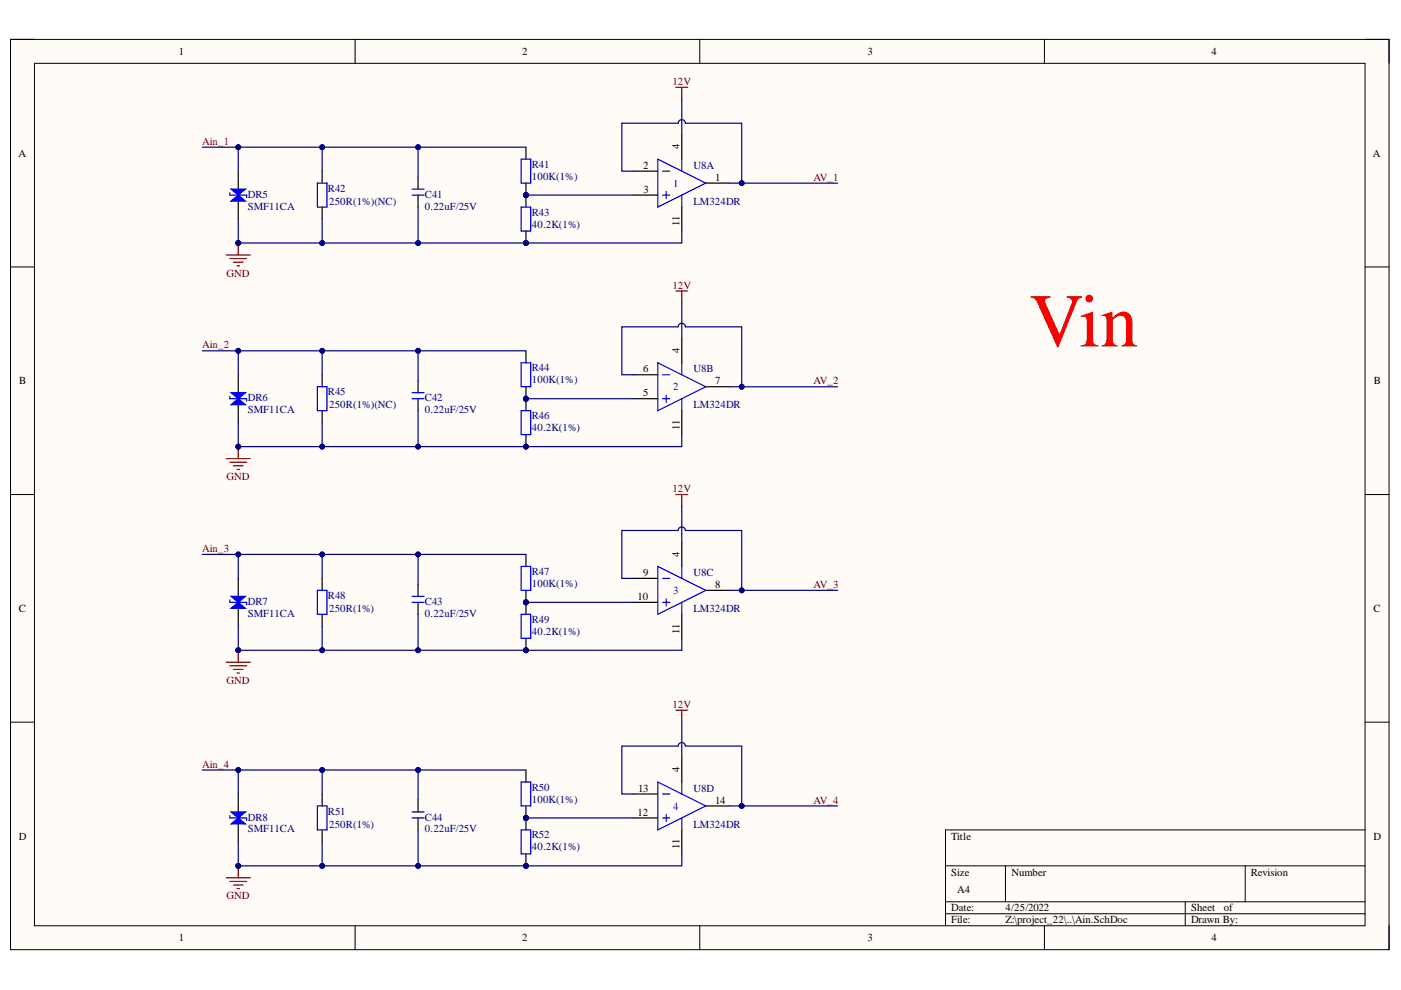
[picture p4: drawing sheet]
<svg xmlns="http://www.w3.org/2000/svg" width="297mm" height="210mm" viewBox="0 0 297 210" stroke-linecap="round" stroke-linejoin="round" font-family="sans-serif">
<defs><g id="words">
<text font-size="16.1" fill="#f00" x="218.3" y="73.5">Vin</text>
<g font-size="2.3">
<text x="37.9" y="11.7">1</text>
<text x="110.7" y="11.7">2</text>
<text x="183.9" y="11.7">3</text>
<text x="256.8" y="11.7">4</text>
<text x="3.9" y="33.3">A</text>
<text x="136.4" y="35.8">2</text>
<text x="144.1" y="31.7" transform="rotate(-90 144.1 31.7)">4</text>
<text x="291.1" y="33.3">A</text>
<text x="136.5" y="40.9">3</text>
<text x="151.6" y="38.4">1</text>
<text x="144.1" y="47.9" transform="rotate(-90 144.1 47.9)">11</text>
<text x="144.1" y="74.9" transform="rotate(-90 144.1 74.9)">4</text>
<text x="4.1" y="81.5">B</text>
<text x="136.4" y="79">6</text>
<text x="151.6" y="81.5">7</text>
<text x="291.3" y="81.5">B</text>
<text x="136.4" y="84">5</text>
<text x="144.1" y="91.1" transform="rotate(-90 144.1 91.1)">11</text>
<text x="144.1" y="118.1" transform="rotate(-90 144.1 118.1)">4</text>
<text x="136.4" y="122.1">9</text>
<text x="151.6" y="124.7">8</text>
<text x="4" y="129.8">C</text>
<text x="135.2" y="127.2">10</text>
<text x="291.2" y="129.8">C</text>
<text x="144.1" y="134.3" transform="rotate(-90 144.1 134.3)">11</text>
<text x="135.3" y="167.9">13</text>
<text x="144.1" y="163.7" transform="rotate(-90 144.1 163.7)">4</text>
<text x="135.2" y="173">12</text>
<text x="151.6" y="170.4">14</text>
<text x="4" y="178">D</text>
<text x="144.1" y="180" transform="rotate(-90 144.1 180)">11</text>
<text x="201.7" y="178">Title</text>
<text x="291.2" y="178">D</text>
<text x="201.7" y="185.6">Size</text>
<text x="214.5" y="185.6">Number</text>
<text x="265.2" y="185.6">Revision</text>
<text x="203" y="189.4">A4</text>
<text x="201.7" y="193.2">Date:</text>
<text x="201.7" y="195.8">File:</text>
<text x="213.2" y="193.2">4/25/2022</text>
<text x="213.2" y="195.8">Z:\project_22\..\Ain.SchDoc</text>
<text x="252.5" y="193.2">Sheet</text>
<text x="252.5" y="195.8">Drawn By:</text>
<text x="259.5" y="193.2">of</text>
<text x="37.9" y="199.6">1</text>
<text x="110.7" y="199.6">2</text>
<text x="183.9" y="199.6">3</text>
<text x="256.8" y="199.6">4</text>
</g>
<g font-size="2.3" fill="#800000">
<text x="142.5" y="18">12V</text>
<text x="42.9" y="30.8">Ain_1</text>
<text x="172.5" y="38.4">AV_1</text>
<text x="48.1" y="58.7">GND</text>
<text x="142.5" y="61.2">12V</text>
<text x="42.9" y="73.9">Ain_2</text>
<text x="172.5" y="81.5">AV_2</text>
<text x="48.1" y="101.9">GND</text>
<text x="142.5" y="104.4">12V</text>
<text x="42.9" y="117.1">Ain_3</text>
<text x="172.5" y="124.7">AV_3</text>
<text x="48.1" y="145">GND</text>
<text x="142.5" y="150.1">12V</text>
<text x="42.9" y="162.8">Ain_4</text>
<text x="172.5" y="170.4">AV_4</text>
<text x="48.1" y="190.7">GND</text>
</g>
<g font-size="2.3" fill="#000080">
<text x="112.8" y="35.6">R41</text>
<text x="147" y="35.8">U8A</text>
<text x="52.5" y="41.9">DR5</text>
<text x="69.5" y="40.7">R42</text>
<text x="90.1" y="41.9">C41</text>
<text x="112.8" y="38.1">100K(1%)</text>
<text x="52.5" y="44.5">SMF11CA</text>
<text x="69.8" y="43.4">250R(1%)(NC)</text>
<text x="90.1" y="44.5">0.22uF/25V</text>
<text x="112.8" y="45.7">R43</text>
<text x="147" y="43.4">LM324DR</text>
<text x="112.8" y="48.3">40.2K(1%)</text>
<text x="69.5" y="83.8">R45</text>
<text x="112.8" y="78.7">R44</text>
<text x="112.8" y="81.2">100K(1%)</text>
<text x="147" y="79">U8B</text>
<text x="52.5" y="85">DR6</text>
<text x="52.5" y="87.6">SMF11CA</text>
<text x="69.8" y="86.6">250R(1%)(NC)</text>
<text x="90.1" y="85">C42</text>
<text x="90.1" y="87.6">0.22uF/25V</text>
<text x="112.8" y="88.9">R46</text>
<text x="147" y="86.6">LM324DR</text>
<text x="112.8" y="91.5">40.2K(1%)</text>
<text x="112.8" y="121.9">R47</text>
<text x="112.8" y="124.4">100K(1%)</text>
<text x="147" y="122.1">U8C</text>
<text x="52.5" y="128.2">DR7</text>
<text x="52.5" y="130.8">SMF11CA</text>
<text x="69.5" y="127">R48</text>
<text x="69.8" y="129.8">250R(1%)</text>
<text x="90.1" y="128.2">C43</text>
<text x="90.1" y="130.8">0.22uF/25V</text>
<text x="147" y="129.8">LM324DR</text>
<text x="112.8" y="132">R49</text>
<text x="112.8" y="134.6">40.2K(1%)</text>
<text x="112.8" y="167.6">R50</text>
<text x="147" y="167.9">U8D</text>
<text x="52.5" y="174">DR8</text>
<text x="69.5" y="172.7">R51</text>
<text x="90.1" y="174">C44</text>
<text x="112.8" y="170.2">100K(1%)</text>
<text x="52.5" y="176.5">SMF11CA</text>
<text x="69.8" y="175.5">250R(1%)</text>
<text x="90.1" y="176.5">0.22uF/25V</text>
<text x="112.8" y="177.8">R52</text>
<text x="147" y="175.5">LM324DR</text>
<text x="112.8" y="180.3">40.2K(1%)</text>
</g>
<g font-size="2.3" fill="#00f">
<text x="142.7" y="39.6">1</text>
<text x="142.7" y="82.8">2</text>
<text x="142.7" y="126">3</text>
<text x="142.7" y="171.7">4</text>
</g>
</g></defs>
<path d="M2.2 8.4h292.3v193h-292.3z" fill-rule="evenodd" fill="#fffcf8"/>
<path d="M2.2 8.4h292.3v193h-292.3z" fill="none" stroke="#000" stroke-width=".21"/>
<path d="M7.3 13.4h282.1v182.9h-282.1z" fill-rule="evenodd" fill="#fffcf8"/>
<g fill="none" stroke="#000" stroke-width=".21">
<path d="M2.2 8.3h5.1M7.3 13.4h282.1v182.9h-282.1zM75.3 8.3v5.1M148.4 8.3v5.1M221.4 8.4v5M289.4 8.4h5.1v5M2.2 56.6h5.1M289.4 56.6h5.1M2.2 104.9h5.1M289.4 104.9h5.1M2.2 153.1h5.1M289.4 153.1h5.1"/>
<path d="M289.4 176h-88.9v20.3M75.3 196.3v5.1M148.4 196.3v5.1M200.5 183.6h88.9M200.5 191.2h88.9M200.5 193.7h88.9M213.2 183.6v7.6M221.4 196.3v5.1M251.3 191.2v5.1M264 183.6v7.6M294.5 196.3v5.1"/>
</g>
<path d="M68.3 36.3v2.5M88.6 37.6v2.5M134.4 36.3h5.1M144.6 28.7v5M149.6 38.8h5.1M68.3 43.9v2.5M88.6 41.4v2.5M134.4 41.4h5.1M144.6 43.9v5.1" fill="none" stroke="#000" stroke-width=".25"/>
<path d="M67.3 38.8h2v5.1h-2zM139.5 33.7l10.1 5.1-10.1 5.1zM140.5 36.3h1.5M144.6 33.7v2.6M87.4 41.4h2.5M87.4 40.1h2.5M140.5 41.4h1.5M141.2 40.6v1.5M144.6 41.4v2.5" fill="none" stroke="#00f" stroke-width=".25"/>
<path d="M143.3 18.5h2.5M144.6 18.5v2.5M48 54.1h5.1M48.7 54.8h3.6M49.5 55.6h2M50.3 56.3h.5M50.5 51.5v2.6" fill="none" stroke="#800000" stroke-width=".25"/>
<circle cx="50.5" cy="51.5" r=".51" fill="#000080"/>
<circle cx="50.5" cy="51.5" r=".51" fill="none" stroke="#000080" stroke-width=".21"/>
<path d="M50.5 36.3v3.8M50.5 42.6v3.8" fill="none" stroke="#000" stroke-width=".25"/>
<path d="M49 42.6l1.5-1.2 1.5 1.2z" fill="#00f"/>
<path d="M49 42.6l1.5-1.2 1.5 1.2z" fill="none" stroke="#00f" stroke-width=".25"/>
<path d="M49 40.1h3l-1.5 1.3z" fill="#00f"/>
<path d="M48.7 40.9v.5h3.6v.5M49 40.1h3l-1.5 1.3z" fill="none" stroke="#00f" stroke-width=".25"/>
<circle cx="111.5" cy="41.4" r=".51" fill="#000080"/>
<circle cx="111.5" cy="41.4" r=".51" fill="none" stroke="#000080" stroke-width=".21"/>
<path d="M111.5 31.2v2.5M111.5 38.8v2.6" fill="none" stroke="#000" stroke-width=".25"/>
<circle cx="111.5" cy="41.4" r=".51" fill="#000080"/>
<circle cx="111.5" cy="41.4" r=".51" fill="none" stroke="#000080" stroke-width=".21"/>
<path d="M110.5 33.7h2v5.1h-2z" fill="none" stroke="#00f" stroke-width=".25"/>
<circle cx="111.5" cy="41.4" r=".51" fill="#000080"/>
<circle cx="111.5" cy="41.4" r=".51" fill="none" stroke="#000080" stroke-width=".21"/>
<circle cx="111.5" cy="51.5" r=".51" fill="#000080"/>
<circle cx="111.5" cy="51.5" r=".51" fill="none" stroke="#000080" stroke-width=".21"/>
<path d="M111.5 41.4v2.5" fill="none" stroke="#000" stroke-width=".25"/>
<circle cx="111.5" cy="41.4" r=".51" fill="#000080"/>
<circle cx="111.5" cy="41.4" r=".51" fill="none" stroke="#000080" stroke-width=".21"/>
<path d="M111.5 49v2.5" fill="none" stroke="#000" stroke-width=".25"/>
<circle cx="111.5" cy="51.5" r=".51" fill="#000080"/>
<circle cx="111.5" cy="51.5" r=".51" fill="none" stroke="#000080" stroke-width=".21"/>
<path d="M110.5 43.9h2v5.1h-2zM139.5 76.9l10.1 5.1-10.1 5.1zM140.5 79.5h1.5M144.6 76.9v2.6M67.3 82h2v5.1h-2zM87.4 84.5h2.5M87.4 83.3h2.5M140.5 84.5h1.5M141.2 83.8v1.5M144.6 84.5v2.6" fill="none" stroke="#00f" stroke-width=".25"/>
<path d="M68.3 79.5v2.5M134.4 79.5h5.1M144.6 71.8v5.1M68.3 87.1v2.5M88.6 80.7v2.6M88.6 84.5v2.6M134.4 84.5h5.1M144.6 87.1v5.1M149.6 82h5.1" fill="none" stroke="#000" stroke-width=".25"/>
<path d="M143.3 61.7h2.5M144.6 61.7v2.5M48 97.2h5.1M48.7 98h3.6M49.5 98.8h2M50.3 99.5h.5M50.5 94.7v2.5" fill="none" stroke="#800000" stroke-width=".25"/>
<circle cx="50.5" cy="94.7" r=".51" fill="#000080"/>
<circle cx="50.5" cy="94.7" r=".51" fill="none" stroke="#000080" stroke-width=".21"/>
<path d="M50.5 79.5v3.8M50.5 85.8v3.8" fill="none" stroke="#000" stroke-width=".25"/>
<path d="M49 85.8l1.5-1.3 1.5 1.3z" fill="#00f"/>
<path d="M49 85.8l1.5-1.3 1.5 1.3z" fill="none" stroke="#00f" stroke-width=".25"/>
<path d="M49 83.3h3l-1.5 1.2z" fill="#00f"/>
<path d="M48.7 84v.5h3.6v.5M49 83.3h3l-1.5 1.2z" fill="none" stroke="#00f" stroke-width=".25"/>
<circle cx="111.5" cy="84.5" r=".51" fill="#000080"/>
<circle cx="111.5" cy="84.5" r=".51" fill="none" stroke="#000080" stroke-width=".21"/>
<path d="M111.5 74.4v2.5M111.5 82v2.5" fill="none" stroke="#000" stroke-width=".25"/>
<circle cx="111.5" cy="84.5" r=".51" fill="#000080"/>
<circle cx="111.5" cy="84.5" r=".51" fill="none" stroke="#000080" stroke-width=".21"/>
<path d="M110.5 76.9h2v5.1h-2z" fill="none" stroke="#00f" stroke-width=".25"/>
<circle cx="111.5" cy="84.5" r=".51" fill="#000080"/>
<circle cx="111.5" cy="84.5" r=".51" fill="none" stroke="#000080" stroke-width=".21"/>
<circle cx="111.5" cy="94.7" r=".51" fill="#000080"/>
<circle cx="111.5" cy="94.7" r=".51" fill="none" stroke="#000080" stroke-width=".21"/>
<path d="M111.5 84.5v2.6" fill="none" stroke="#000" stroke-width=".25"/>
<circle cx="111.5" cy="84.5" r=".51" fill="#000080"/>
<circle cx="111.5" cy="84.5" r=".51" fill="none" stroke="#000080" stroke-width=".21"/>
<path d="M111.5 92.2v2.5" fill="none" stroke="#000" stroke-width=".25"/>
<circle cx="111.5" cy="94.7" r=".51" fill="#000080"/>
<circle cx="111.5" cy="94.7" r=".51" fill="none" stroke="#000080" stroke-width=".21"/>
<path d="M110.5 87.1h2v5.1h-2z" fill="none" stroke="#00f" stroke-width=".25"/>
<path d="M134.4 36.3h-2.6v-10.2h12a.76 .76 0 0 1 .8-.7 .76 .76 0 0 1 .7 .7h12v12.7h-2.6M144.6 21v7.7" fill="none" stroke="#000080" stroke-width=".25"/>
<circle cx="157.3" cy="38.8" r=".51" fill="#000080"/>
<circle cx="157.3" cy="38.8" r=".51" fill="none" stroke="#000080" stroke-width=".21"/>
<path d="M50.5 31.2v5.1" fill="none" stroke="#000080" stroke-width=".25"/>
<circle cx="50.5" cy="31.2" r=".51" fill="#000080"/>
<circle cx="50.5" cy="31.2" r=".51" fill="none" stroke="#000080" stroke-width=".21"/>
<path d="M68.3 46.4v5.1h-17.8" fill="none" stroke="#000080" stroke-width=".25"/>
<circle cx="68.3" cy="51.5" r=".51" fill="#000080"/>
<circle cx="68.3" cy="51.5" r=".51" fill="none" stroke="#000080" stroke-width=".21"/>
<circle cx="50.5" cy="51.5" r=".51" fill="#000080"/>
<circle cx="50.5" cy="51.5" r=".51" fill="none" stroke="#000080" stroke-width=".21"/>
<path d="M42.9 31.2h25.4v5.1" fill="none" stroke="#000080" stroke-width=".25"/>
<circle cx="50.5" cy="31.2" r=".51" fill="#000080"/>
<circle cx="50.5" cy="31.2" r=".51" fill="none" stroke="#000080" stroke-width=".21"/>
<circle cx="68.3" cy="31.2" r=".51" fill="#000080"/>
<circle cx="68.3" cy="31.2" r=".51" fill="none" stroke="#000080" stroke-width=".21"/>
<path d="M50.5 46.4v5.1" fill="none" stroke="#000080" stroke-width=".25"/>
<circle cx="50.5" cy="51.5" r=".51" fill="#000080"/>
<circle cx="50.5" cy="51.5" r=".51" fill="none" stroke="#000080" stroke-width=".21"/>
<path d="M111.5 41.4h22.9" fill="none" stroke="#000080" stroke-width=".25"/>
<circle cx="111.5" cy="41.4" r=".51" fill="#000080"/>
<circle cx="111.5" cy="41.4" r=".51" fill="none" stroke="#000080" stroke-width=".21"/>
<path d="M68.3 31.2h43.2" fill="none" stroke="#000080" stroke-width=".25"/>
<circle cx="68.3" cy="31.2" r=".51" fill="#000080"/>
<circle cx="68.3" cy="31.2" r=".51" fill="none" stroke="#000080" stroke-width=".21"/>
<circle cx="88.6" cy="31.2" r=".51" fill="#000080"/>
<circle cx="88.6" cy="31.2" r=".51" fill="none" stroke="#000080" stroke-width=".21"/>
<path d="M88.6 43.9v7.6" fill="none" stroke="#000080" stroke-width=".25"/>
<circle cx="88.6" cy="51.5" r=".51" fill="#000080"/>
<circle cx="88.6" cy="51.5" r=".51" fill="none" stroke="#000080" stroke-width=".21"/>
<path d="M88.6 31.2v6.4" fill="none" stroke="#000080" stroke-width=".25"/>
<circle cx="88.6" cy="31.2" r=".51" fill="#000080"/>
<circle cx="88.6" cy="31.2" r=".51" fill="none" stroke="#000080" stroke-width=".21"/>
<path d="M144.6 49v2.5h-76.3" fill="none" stroke="#000080" stroke-width=".25"/>
<circle cx="68.3" cy="51.5" r=".51" fill="#000080"/>
<circle cx="68.3" cy="51.5" r=".51" fill="none" stroke="#000080" stroke-width=".21"/>
<circle cx="88.6" cy="51.5" r=".51" fill="#000080"/>
<circle cx="88.6" cy="51.5" r=".51" fill="none" stroke="#000080" stroke-width=".21"/>
<circle cx="111.5" cy="51.5" r=".51" fill="#000080"/>
<circle cx="111.5" cy="51.5" r=".51" fill="none" stroke="#000080" stroke-width=".21"/>
<path d="M157.3 38.8h20.3" fill="none" stroke="#000080" stroke-width=".25"/>
<circle cx="157.3" cy="38.8" r=".51" fill="#000080"/>
<circle cx="157.3" cy="38.8" r=".51" fill="none" stroke="#000080" stroke-width=".21"/>
<path d="M134.4 79.5h-2.6v-10.2h12a.76 .76 0 0 1 .8-.8 .76 .76 0 0 1 .7 .8h12v12.7h-2.6M144.6 64.2v7.6" fill="none" stroke="#000080" stroke-width=".25"/>
<circle cx="157.3" cy="82" r=".51" fill="#000080"/>
<circle cx="157.3" cy="82" r=".51" fill="none" stroke="#000080" stroke-width=".21"/>
<path d="M50.5 74.4v5.1" fill="none" stroke="#000080" stroke-width=".25"/>
<circle cx="50.5" cy="74.4" r=".51" fill="#000080"/>
<circle cx="50.5" cy="74.4" r=".51" fill="none" stroke="#000080" stroke-width=".21"/>
<path d="M68.3 89.6v5.1h-17.8" fill="none" stroke="#000080" stroke-width=".25"/>
<circle cx="68.3" cy="94.7" r=".51" fill="#000080"/>
<circle cx="68.3" cy="94.7" r=".51" fill="none" stroke="#000080" stroke-width=".21"/>
<circle cx="50.5" cy="94.7" r=".51" fill="#000080"/>
<circle cx="50.5" cy="94.7" r=".51" fill="none" stroke="#000080" stroke-width=".21"/>
<path d="M42.9 74.4h25.4v5.1" fill="none" stroke="#000080" stroke-width=".25"/>
<circle cx="50.5" cy="74.4" r=".51" fill="#000080"/>
<circle cx="50.5" cy="74.4" r=".51" fill="none" stroke="#000080" stroke-width=".21"/>
<circle cx="68.3" cy="74.4" r=".51" fill="#000080"/>
<circle cx="68.3" cy="74.4" r=".51" fill="none" stroke="#000080" stroke-width=".21"/>
<path d="M50.5 89.6v5.1" fill="none" stroke="#000080" stroke-width=".25"/>
<circle cx="50.5" cy="94.7" r=".51" fill="#000080"/>
<circle cx="50.5" cy="94.7" r=".51" fill="none" stroke="#000080" stroke-width=".21"/>
<path d="M111.5 84.5h22.9" fill="none" stroke="#000080" stroke-width=".25"/>
<circle cx="111.5" cy="84.5" r=".51" fill="#000080"/>
<circle cx="111.5" cy="84.5" r=".51" fill="none" stroke="#000080" stroke-width=".21"/>
<path d="M68.3 74.4h43.2" fill="none" stroke="#000080" stroke-width=".25"/>
<circle cx="68.3" cy="74.4" r=".51" fill="#000080"/>
<circle cx="68.3" cy="74.4" r=".51" fill="none" stroke="#000080" stroke-width=".21"/>
<circle cx="88.6" cy="74.4" r=".51" fill="#000080"/>
<circle cx="88.6" cy="74.4" r=".51" fill="none" stroke="#000080" stroke-width=".21"/>
<path d="M88.6 87.1v7.6" fill="none" stroke="#000080" stroke-width=".25"/>
<circle cx="88.6" cy="94.7" r=".51" fill="#000080"/>
<circle cx="88.6" cy="94.7" r=".51" fill="none" stroke="#000080" stroke-width=".21"/>
<path d="M88.6 74.4v6.3" fill="none" stroke="#000080" stroke-width=".25"/>
<circle cx="88.6" cy="74.4" r=".51" fill="#000080"/>
<circle cx="88.6" cy="74.4" r=".51" fill="none" stroke="#000080" stroke-width=".21"/>
<path d="M144.6 92.2v2.5h-76.3" fill="none" stroke="#000080" stroke-width=".25"/>
<circle cx="68.3" cy="94.7" r=".51" fill="#000080"/>
<circle cx="68.3" cy="94.7" r=".51" fill="none" stroke="#000080" stroke-width=".21"/>
<circle cx="88.6" cy="94.7" r=".51" fill="#000080"/>
<circle cx="88.6" cy="94.7" r=".51" fill="none" stroke="#000080" stroke-width=".21"/>
<circle cx="111.5" cy="94.7" r=".51" fill="#000080"/>
<circle cx="111.5" cy="94.7" r=".51" fill="none" stroke="#000080" stroke-width=".21"/>
<path d="M157.3 82h20.3" fill="none" stroke="#000080" stroke-width=".25"/>
<circle cx="157.3" cy="82" r=".51" fill="#000080"/>
<circle cx="157.3" cy="82" r=".51" fill="none" stroke="#000080" stroke-width=".21"/>
<path d="M144.6 115v5.1M68.3 122.6v2.6M68.3 130.2v2.6M88.6 123.9v2.5M88.6 127.7v2.5M134.4 127.7h5.1M134.4 122.6h5.1M144.6 130.2v5.1M149.6 125.2h5.1" fill="none" stroke="#000" stroke-width=".25"/>
<path d="M67.3 125.2h2v5h-2zM87.4 127.7h2.5M87.4 126.4h2.5M139.5 120.1l10.1 5.1-10.1 5zM140.5 122.6h1.5M140.5 127.7h1.5M141.2 126.9v1.6M144.6 120.1v2.5M144.6 127.7v2.5" fill="none" stroke="#00f" stroke-width=".25"/>
<path d="M143.3 104.9h2.5M144.6 104.9v2.5M50.5 137.9v2.5M48 140.4h5.1M48.7 141.2h3.6M49.5 141.9h2M50.3 142.7h.5" fill="none" stroke="#800000" stroke-width=".25"/>
<circle cx="50.5" cy="137.9" r=".51" fill="#000080"/>
<circle cx="50.5" cy="137.9" r=".51" fill="none" stroke="#000080" stroke-width=".21"/>
<path d="M50.5 122.6v3.8M50.5 129v3.8" fill="none" stroke="#000" stroke-width=".25"/>
<path d="M49 129l1.5-1.3 1.5 1.3z" fill="#00f"/>
<path d="M49 129l1.5-1.3 1.5 1.3z" fill="none" stroke="#00f" stroke-width=".25"/>
<path d="M49 126.4h3l-1.5 1.3z" fill="#00f"/>
<path d="M48.7 127.2v.5h3.6v.5M49 126.4h3l-1.5 1.3z" fill="none" stroke="#00f" stroke-width=".25"/>
<circle cx="111.5" cy="127.7" r=".51" fill="#000080"/>
<circle cx="111.5" cy="127.7" r=".51" fill="none" stroke="#000080" stroke-width=".21"/>
<path d="M111.5 117.6v2.5M111.5 125.2v2.5" fill="none" stroke="#000" stroke-width=".25"/>
<circle cx="111.5" cy="127.7" r=".51" fill="#000080"/>
<circle cx="111.5" cy="127.7" r=".51" fill="none" stroke="#000080" stroke-width=".21"/>
<path d="M110.5 120.1h2v5.1h-2z" fill="none" stroke="#00f" stroke-width=".25"/>
<circle cx="111.5" cy="127.7" r=".51" fill="#000080"/>
<circle cx="111.5" cy="127.7" r=".51" fill="none" stroke="#000080" stroke-width=".21"/>
<circle cx="111.5" cy="137.9" r=".51" fill="#000080"/>
<circle cx="111.5" cy="137.9" r=".51" fill="none" stroke="#000080" stroke-width=".21"/>
<path d="M111.5 127.7v2.5" fill="none" stroke="#000" stroke-width=".25"/>
<circle cx="111.5" cy="127.7" r=".51" fill="#000080"/>
<circle cx="111.5" cy="127.7" r=".51" fill="none" stroke="#000080" stroke-width=".21"/>
<path d="M111.5 135.3v2.6" fill="none" stroke="#000" stroke-width=".25"/>
<circle cx="111.5" cy="137.9" r=".51" fill="#000080"/>
<circle cx="111.5" cy="137.9" r=".51" fill="none" stroke="#000080" stroke-width=".21"/>
<path d="M110.5 130.2h2v5.1h-2z" fill="none" stroke="#00f" stroke-width=".25"/>
<path d="M144.6 107.4v7.6M134.4 122.6h-2.6v-10.1h12a.76 .76 0 0 1 .8-.8 .76 .76 0 0 1 .7 .8h12v12.7h-2.6" fill="none" stroke="#000080" stroke-width=".25"/>
<circle cx="157.3" cy="125.2" r=".51" fill="#000080"/>
<circle cx="157.3" cy="125.2" r=".51" fill="none" stroke="#000080" stroke-width=".21"/>
<path d="M50.5 117.6v5" fill="none" stroke="#000080" stroke-width=".25"/>
<circle cx="50.5" cy="117.6" r=".51" fill="#000080"/>
<circle cx="50.5" cy="117.6" r=".51" fill="none" stroke="#000080" stroke-width=".21"/>
<path d="M68.3 132.8v5.1h-17.8" fill="none" stroke="#000080" stroke-width=".25"/>
<circle cx="68.3" cy="137.9" r=".51" fill="#000080"/>
<circle cx="68.3" cy="137.9" r=".51" fill="none" stroke="#000080" stroke-width=".21"/>
<circle cx="50.5" cy="137.9" r=".51" fill="#000080"/>
<circle cx="50.5" cy="137.9" r=".51" fill="none" stroke="#000080" stroke-width=".21"/>
<path d="M42.9 117.6h25.4v5" fill="none" stroke="#000080" stroke-width=".25"/>
<circle cx="50.5" cy="117.6" r=".51" fill="#000080"/>
<circle cx="50.5" cy="117.6" r=".51" fill="none" stroke="#000080" stroke-width=".21"/>
<circle cx="68.3" cy="117.6" r=".51" fill="#000080"/>
<circle cx="68.3" cy="117.6" r=".51" fill="none" stroke="#000080" stroke-width=".21"/>
<path d="M50.5 132.8v5.1" fill="none" stroke="#000080" stroke-width=".25"/>
<circle cx="50.5" cy="137.9" r=".51" fill="#000080"/>
<circle cx="50.5" cy="137.9" r=".51" fill="none" stroke="#000080" stroke-width=".21"/>
<path d="M111.5 127.7h22.9" fill="none" stroke="#000080" stroke-width=".25"/>
<circle cx="111.5" cy="127.7" r=".51" fill="#000080"/>
<circle cx="111.5" cy="127.7" r=".51" fill="none" stroke="#000080" stroke-width=".21"/>
<path d="M68.3 117.6h43.2" fill="none" stroke="#000080" stroke-width=".25"/>
<circle cx="68.3" cy="117.6" r=".51" fill="#000080"/>
<circle cx="68.3" cy="117.6" r=".51" fill="none" stroke="#000080" stroke-width=".21"/>
<circle cx="88.6" cy="117.6" r=".51" fill="#000080"/>
<circle cx="88.6" cy="117.6" r=".51" fill="none" stroke="#000080" stroke-width=".21"/>
<path d="M88.6 130.2v7.7" fill="none" stroke="#000080" stroke-width=".25"/>
<circle cx="88.6" cy="137.9" r=".51" fill="#000080"/>
<circle cx="88.6" cy="137.9" r=".51" fill="none" stroke="#000080" stroke-width=".21"/>
<path d="M88.6 117.6v6.3" fill="none" stroke="#000080" stroke-width=".25"/>
<circle cx="88.6" cy="117.6" r=".51" fill="#000080"/>
<circle cx="88.6" cy="117.6" r=".51" fill="none" stroke="#000080" stroke-width=".21"/>
<path d="M144.6 135.3v2.6h-76.3" fill="none" stroke="#000080" stroke-width=".25"/>
<circle cx="68.3" cy="137.9" r=".51" fill="#000080"/>
<circle cx="68.3" cy="137.9" r=".51" fill="none" stroke="#000080" stroke-width=".21"/>
<circle cx="88.6" cy="137.9" r=".51" fill="#000080"/>
<circle cx="88.6" cy="137.9" r=".51" fill="none" stroke="#000080" stroke-width=".21"/>
<circle cx="111.5" cy="137.9" r=".51" fill="#000080"/>
<circle cx="111.5" cy="137.9" r=".51" fill="none" stroke="#000080" stroke-width=".21"/>
<path d="M157.3 125.2h20.3" fill="none" stroke="#000080" stroke-width=".25"/>
<circle cx="157.3" cy="125.2" r=".51" fill="#000080"/>
<circle cx="157.3" cy="125.2" r=".51" fill="none" stroke="#000080" stroke-width=".21"/>
<path d="M68.3 168.3v2.6M68.3 176v2.5M88.6 169.6v2.6M88.6 173.4v2.6M134.4 173.4h5.1M134.4 168.3h5.1M144.6 160.7v5.1M144.6 176v5M149.6 170.9h5.1" fill="none" stroke="#000" stroke-width=".25"/>
<path d="M67.3 170.9h2v5.1h-2zM87.4 173.4h2.5M87.4 172.2h2.5M139.5 165.8l10.1 5.1-10.1 5.1zM140.5 168.3h1.5M140.5 173.4h1.5M141.2 172.7v1.5M144.6 165.8v2.5M144.6 173.4v2.6" fill="none" stroke="#00f" stroke-width=".25"/>
<path d="M143.3 150.6h2.5M144.6 150.6v2.5M48 186.1h5.1M48.7 186.9h3.6M49.5 187.6h2M50.3 188.4h.5M50.5 183.6v2.5" fill="none" stroke="#800000" stroke-width=".25"/>
<circle cx="50.5" cy="183.6" r=".51" fill="#000080"/>
<circle cx="50.5" cy="183.6" r=".51" fill="none" stroke="#000080" stroke-width=".21"/>
<path d="M50.5 168.3v3.9M50.5 174.7v3.8" fill="none" stroke="#000" stroke-width=".25"/>
<path d="M49 174.7l1.5-1.3 1.5 1.3z" fill="#00f"/>
<path d="M49 174.7l1.5-1.3 1.5 1.3z" fill="none" stroke="#00f" stroke-width=".25"/>
<path d="M49 172.2h3l-1.5 1.2z" fill="#00f"/>
<path d="M48.7 172.9v.5h3.6v.5M49 172.2h3l-1.5 1.2z" fill="none" stroke="#00f" stroke-width=".25"/>
<circle cx="111.5" cy="173.4" r=".51" fill="#000080"/>
<circle cx="111.5" cy="173.4" r=".51" fill="none" stroke="#000080" stroke-width=".21"/>
<path d="M111.5 163.3v2.5M111.5 170.9v2.5" fill="none" stroke="#000" stroke-width=".25"/>
<circle cx="111.5" cy="173.4" r=".51" fill="#000080"/>
<circle cx="111.5" cy="173.4" r=".51" fill="none" stroke="#000080" stroke-width=".21"/>
<path d="M110.5 165.8h2v5.1h-2z" fill="none" stroke="#00f" stroke-width=".25"/>
<circle cx="111.5" cy="173.4" r=".51" fill="#000080"/>
<circle cx="111.5" cy="173.4" r=".51" fill="none" stroke="#000080" stroke-width=".21"/>
<circle cx="111.5" cy="183.6" r=".51" fill="#000080"/>
<circle cx="111.5" cy="183.6" r=".51" fill="none" stroke="#000080" stroke-width=".21"/>
<path d="M111.5 173.4v2.6" fill="none" stroke="#000" stroke-width=".25"/>
<circle cx="111.5" cy="173.4" r=".51" fill="#000080"/>
<circle cx="111.5" cy="173.4" r=".51" fill="none" stroke="#000080" stroke-width=".21"/>
<path d="M111.5 181v2.6" fill="none" stroke="#000" stroke-width=".25"/>
<circle cx="111.5" cy="183.6" r=".51" fill="#000080"/>
<circle cx="111.5" cy="183.6" r=".51" fill="none" stroke="#000080" stroke-width=".21"/>
<path d="M110.5 176h2v5h-2z" fill="none" stroke="#00f" stroke-width=".25"/>
<path d="M144.6 153.1v7.6M134.4 168.3h-2.6v-10.1h12a.76 .76 0 0 1 .8-.8 .76 .76 0 0 1 .7 .8h12v12.7h-2.6" fill="none" stroke="#000080" stroke-width=".25"/>
<circle cx="157.3" cy="170.9" r=".51" fill="#000080"/>
<circle cx="157.3" cy="170.9" r=".51" fill="none" stroke="#000080" stroke-width=".21"/>
<path d="M50.5 163.3v5" fill="none" stroke="#000080" stroke-width=".25"/>
<circle cx="50.5" cy="163.3" r=".51" fill="#000080"/>
<circle cx="50.5" cy="163.3" r=".51" fill="none" stroke="#000080" stroke-width=".21"/>
<path d="M68.3 178.5v5.1h-17.8" fill="none" stroke="#000080" stroke-width=".25"/>
<circle cx="68.3" cy="183.6" r=".51" fill="#000080"/>
<circle cx="68.3" cy="183.6" r=".51" fill="none" stroke="#000080" stroke-width=".21"/>
<circle cx="50.5" cy="183.6" r=".51" fill="#000080"/>
<circle cx="50.5" cy="183.6" r=".51" fill="none" stroke="#000080" stroke-width=".21"/>
<path d="M42.9 163.3h25.4v5" fill="none" stroke="#000080" stroke-width=".25"/>
<circle cx="50.5" cy="163.3" r=".51" fill="#000080"/>
<circle cx="50.5" cy="163.3" r=".51" fill="none" stroke="#000080" stroke-width=".21"/>
<circle cx="68.3" cy="163.3" r=".51" fill="#000080"/>
<circle cx="68.3" cy="163.3" r=".51" fill="none" stroke="#000080" stroke-width=".21"/>
<path d="M50.5 178.5v5.1" fill="none" stroke="#000080" stroke-width=".25"/>
<circle cx="50.5" cy="183.6" r=".51" fill="#000080"/>
<circle cx="50.5" cy="183.6" r=".51" fill="none" stroke="#000080" stroke-width=".21"/>
<path d="M111.5 173.4h22.9" fill="none" stroke="#000080" stroke-width=".25"/>
<circle cx="111.5" cy="173.4" r=".51" fill="#000080"/>
<circle cx="111.5" cy="173.4" r=".51" fill="none" stroke="#000080" stroke-width=".21"/>
<path d="M68.3 163.3h43.2" fill="none" stroke="#000080" stroke-width=".25"/>
<circle cx="68.3" cy="163.3" r=".51" fill="#000080"/>
<circle cx="68.3" cy="163.3" r=".51" fill="none" stroke="#000080" stroke-width=".21"/>
<circle cx="88.6" cy="163.3" r=".51" fill="#000080"/>
<circle cx="88.6" cy="163.3" r=".51" fill="none" stroke="#000080" stroke-width=".21"/>
<path d="M88.6 176v7.6" fill="none" stroke="#000080" stroke-width=".25"/>
<circle cx="88.6" cy="183.6" r=".51" fill="#000080"/>
<circle cx="88.6" cy="183.6" r=".51" fill="none" stroke="#000080" stroke-width=".21"/>
<path d="M88.6 163.3v6.3" fill="none" stroke="#000080" stroke-width=".25"/>
<circle cx="88.6" cy="163.3" r=".51" fill="#000080"/>
<circle cx="88.6" cy="163.3" r=".51" fill="none" stroke="#000080" stroke-width=".21"/>
<path d="M144.6 181v2.6h-76.3" fill="none" stroke="#000080" stroke-width=".25"/>
<circle cx="68.3" cy="183.6" r=".51" fill="#000080"/>
<circle cx="68.3" cy="183.6" r=".51" fill="none" stroke="#000080" stroke-width=".21"/>
<circle cx="88.6" cy="183.6" r=".51" fill="#000080"/>
<circle cx="88.6" cy="183.6" r=".51" fill="none" stroke="#000080" stroke-width=".21"/>
<circle cx="111.5" cy="183.6" r=".51" fill="#000080"/>
<circle cx="111.5" cy="183.6" r=".51" fill="none" stroke="#000080" stroke-width=".21"/>
<path d="M157.3 170.9h20.3" fill="none" stroke="#000080" stroke-width=".25"/>
<circle cx="157.3" cy="170.9" r=".51" fill="#000080"/>
<circle cx="157.3" cy="170.9" r=".51" fill="none" stroke="#000080" stroke-width=".21"/>
<use href="#words"/>
</svg>
